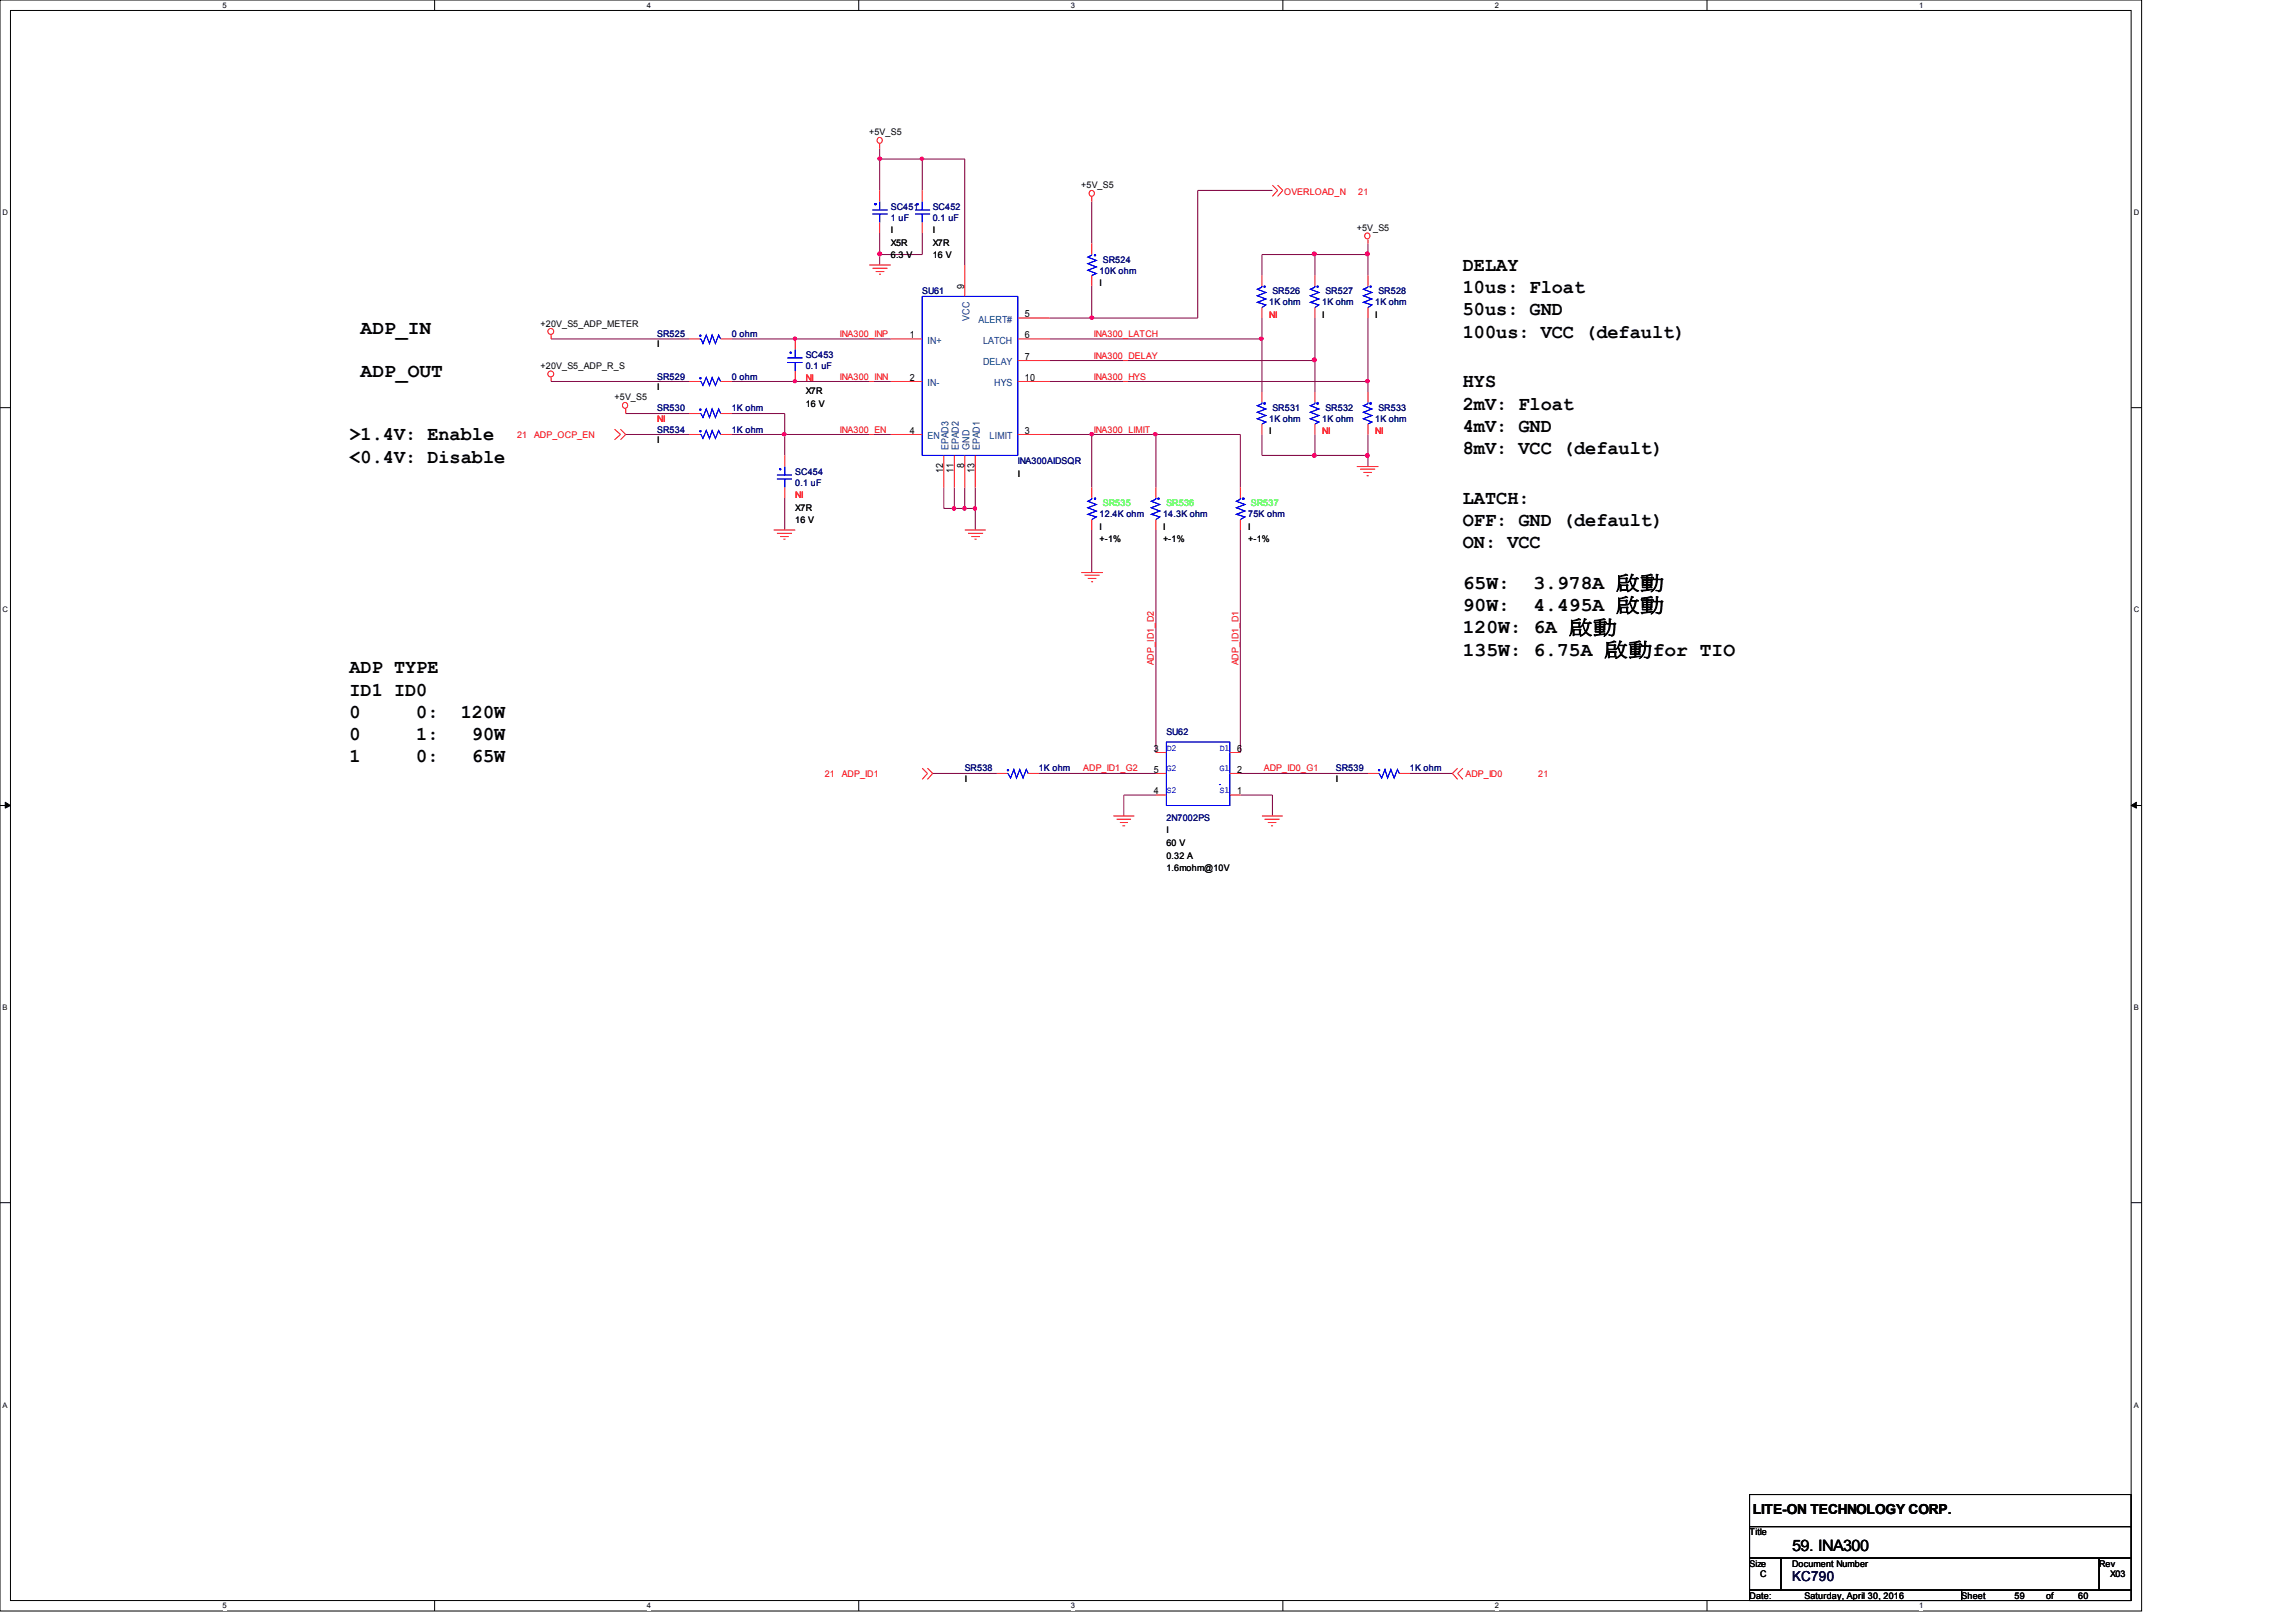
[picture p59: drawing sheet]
<svg xmlns="http://www.w3.org/2000/svg" width="297mm" height="210mm" viewBox="0 0 297 210" stroke-linecap="round" stroke-linejoin="round" font-family="sans-serif">
<defs><g id="words">
<g font-size="2.5">
<text x="189.2" y="35.1">DELAY</text>
<text x="189.2" y="37.9">10us: Float</text>
<text x="189.2" y="40.8">50us: GND</text>
<text x="46.7" y="43.3">ADP_IN</text>
<text x="189.2" y="43.7">100us: VCC (default)</text>
<text x="46.7" y="48.8">ADP_OUT</text>
<text x="189.2" y="50.1">HYS</text>
<text x="189.2" y="53">2mV: Float</text>
<text x="45.2" y="57">&gt;1.4V: Enable</text>
<text x="45.2" y="59.9">&lt;0.4V: Disable</text>
<text x="189.2" y="55.9">4mV: GND</text>
<text x="189.2" y="58.8">8mV: VCC (default)</text>
<text x="189.2" y="65.2">LATCH:</text>
<text x="189.2" y="68.1">OFF: GND (default)</text>
<text x="189.2" y="71">ON: VCC</text>
<text x="189.2" y="76.2">65W:</text>
<text x="198.4" y="76.2">3.978A 啟動</text>
<text x="189.2" y="79.1">90W:</text>
<text x="189.2" y="82">120W: 6A 啟動</text>
<text x="198.4" y="79.1">4.495A 啟動</text>
<text x="45.2" y="87.1">ADP TYPE</text>
<text x="189.2" y="84.8">135W: 6.75A 啟動for TIO</text>
<text x="45.2" y="90">ID1 ID0</text>
<text x="45.2" y="92.9">0</text>
<text x="45.2" y="95.8">0</text>
<text x="53.8" y="92.9">0:</text>
<text x="53.8" y="95.8">1:</text>
<text x="59.6" y="92.9">120W</text>
<text x="61" y="95.8">90W</text>
<text x="45.2" y="98.6">1</text>
<text x="53.8" y="98.6">0:</text>
<text x="61" y="98.6">65W</text>
</g>
<text font-size="2" x="231.8" y="200.7">59. INA300</text>
<text font-size="1.8" x="226.7" y="195.9">LITE-ON TECHNOLOGY CORP.</text>
<text font-size="1.8" fill="#000040" x="231.8" y="204.6">KC790</text>
<g font-size="1.3">
<text x="124.7" y="37.4" transform="rotate(-90 124.7 37.4)">9</text>
<text x="132.6" y="41.1">5</text>
<text x="117.7" y="43.8">1</text>
<text x="132.6" y="43.8">6</text>
<text x="132.6" y="46.6">7</text>
<text x="117.7" y="49.3">2</text>
<text x="132.6" y="49.3">10</text>
<text x="117.7" y="56.1">4</text>
<text x="132.6" y="56.1">3</text>
<text x="122" y="61.2" transform="rotate(-90 122 61.2)">12</text>
<text x="123.4" y="61.2" transform="rotate(-90 123.4 61.2)">11</text>
<text x="124.7" y="60.5" transform="rotate(-90 124.7 60.5)">8</text>
<text x="126.1" y="61.2" transform="rotate(-90 126.1 61.2)">13</text>
<text x="149.3" y="100">5</text>
<text x="149.3" y="97.3">3</text>
<text x="160" y="97.3">6</text>
<text x="160" y="100">2</text>
<text x="149.3" y="102.8">4</text>
<text x="160" y="102.8">1</text>
</g>
<g font-size="1.3" fill="#004080">
<text x="125.4" y="41.5" transform="rotate(-90 125.4 41.5)">VCC</text>
<text x="126.6" y="41.7">ALERT#</text>
<text x="120" y="44.4">IN+</text>
<text x="127.2" y="44.4">LATCH</text>
<text x="127.2" y="47.2">DELAY</text>
<text x="120" y="50">IN-</text>
<text x="128.6" y="50">HYS</text>
<text x="120" y="56.8">EN</text>
<text x="122.7" y="58.3" transform="rotate(-90 122.7 58.3)">EPAD3</text>
<text x="124" y="58.3" transform="rotate(-90 124 58.3)">EPAD2</text>
<text x="125.4" y="58.3" transform="rotate(-90 125.4 58.3)">GND</text>
<text x="126.7" y="58.3" transform="rotate(-90 126.7 58.3)">EPAD1</text>
<text x="128" y="56.8">LIMIT</text>
</g>
<g font-size="1.2">
<text x="112.4" y="17.5">+5V_S5</text>
<text x="139.9" y="24.4">+5V_S5</text>
<text x="175.5" y="29.9">+5V_S5</text>
<text x="115.2" y="30.1">I</text>
<text x="115.2" y="31.8">X5R</text>
<text x="115.2" y="33.4">6.3 V</text>
<text x="120.6" y="30.1">I</text>
<text x="120.6" y="31.8">X7R</text>
<text x="120.6" y="33.4">16 V</text>
<text x="142.2" y="37">I</text>
<text x="171" y="41.1">I</text>
<text x="177.9" y="41.1">I</text>
<text x="69.9" y="42.2">+20V_S5_ADP_METER</text>
<text x="69.9" y="47.8">+20V_S5_ADP_R_S</text>
<text x="85" y="45">I</text>
<text x="79.5" y="51.8">+5V_S5</text>
<text x="85" y="50.5">I</text>
<text x="104.2" y="51">X7R</text>
<text x="104.2" y="52.7">16 V</text>
<text x="85" y="57.3">I</text>
<text x="164.2" y="56.2">I</text>
<text x="131.7" y="61.7">I</text>
<text x="102.9" y="66.1">X7R</text>
<text x="102.9" y="67.7">16 V</text>
<text x="142.2" y="68.6">I</text>
<text x="142.2" y="70.2">+-1%</text>
<text x="150.5" y="68.6">I</text>
<text x="150.5" y="70.2">+-1%</text>
<text x="161.5" y="68.6">I</text>
<text x="161.5" y="70.2">+-1%</text>
<text x="124.8" y="101.2">I</text>
<text x="172.8" y="101.2">I</text>
<text x="150.9" y="107.8">I</text>
<text x="150.9" y="109.5">60 V</text>
<text x="150.9" y="111.1">0.32 A</text>
<text x="150.9" y="112.7">1.6mohm@10V</text>
<text x="226.3" y="198.6">Title</text>
<text x="226.3" y="202.7">Size</text>
<text x="231.8" y="202.7">Document Number</text>
<text x="271.5" y="202.7">Rev</text>
<text x="226.3" y="206.8">Date:</text>
<text x="227.7" y="204">C</text>
<text x="233.4" y="206.8">Saturday, April 30, 2016</text>
<text x="253.7" y="206.8">Sheet</text>
<text x="260.6" y="206.8">59</text>
<text x="264.7" y="206.8">of</text>
<text x="268.8" y="206.8">60</text>
<text x="273" y="204">X03</text>
</g>
<g font-size="1.2" fill="#000080">
<text x="115.2" y="27.2">SC451</text>
<text x="115.2" y="28.5">1 uF</text>
<text x="120.6" y="27.2">SC452</text>
<text x="120.6" y="28.5">0.1 uF</text>
<text x="142.2" y="35.4">10K ohm</text>
<text x="142.7" y="34">SR524</text>
<text x="119.3" y="38.1">SU61</text>
<text x="164.2" y="39.5">1K ohm</text>
<text x="164.6" y="38.1">SR526</text>
<text x="171" y="39.5">1K ohm</text>
<text x="171.4" y="38.1">SR527</text>
<text x="177.9" y="39.5">1K ohm</text>
<text x="178.3" y="38.1">SR528</text>
<text x="85" y="43.6">SR525</text>
<text x="94.7" y="43.6">0 ohm</text>
<text x="104.2" y="46.3">SC453</text>
<text x="104.2" y="47.8">0.1 uF</text>
<text x="85" y="49.1">SR529</text>
<text x="85" y="53.2">SR530</text>
<text x="94.7" y="49.1">0 ohm</text>
<text x="94.7" y="53.2">1K ohm</text>
<text x="164.6" y="53.2">SR531</text>
<text x="171.4" y="53.2">SR532</text>
<text x="178.3" y="53.2">SR533</text>
<text x="85" y="56">SR534</text>
<text x="94.7" y="56">1K ohm</text>
<text x="164.2" y="54.6">1K ohm</text>
<text x="171" y="54.6">1K ohm</text>
<text x="177.9" y="54.6">1K ohm</text>
<text x="102.9" y="61.5">SC454</text>
<text x="102.9" y="62.8">0.1 uF</text>
<text x="131.7" y="60">INA300AIDSQR</text>
<text x="142.2" y="66.9">12.4K ohm</text>
<text x="150.5" y="66.9">14.3K ohm</text>
<text x="161.5" y="66.9">75K ohm</text>
<text x="150.9" y="95.1">SU62</text>
<text x="124.8" y="99.8">SR538</text>
<text x="134.4" y="99.8">1K ohm</text>
<text x="172.8" y="99.8">SR539</text>
<text x="182.4" y="99.8">1K ohm</text>
<text x="150.9" y="106.2">2N7002PS</text>
</g>
<g font-size="1.2" fill="#f00">
<text x="166.1" y="25.2">OVERLOAD_N</text>
<text x="175.7" y="25.2">21</text>
<text x="164.2" y="41.1">NI</text>
<text x="108.6" y="43.6">INA300_INP</text>
<text x="141.5" y="46.4">INA300_DELAY</text>
<text x="141.5" y="43.6">INA300_LATCH</text>
<text x="104.2" y="49.4">NI</text>
<text x="108.6" y="49.1">INA300_INN</text>
<text x="141.5" y="49.1">INA300_HYS</text>
<text x="66.9" y="56.6">21</text>
<text x="69.1" y="56.6">ADP_OCP_EN</text>
<text x="85" y="54.6">NI</text>
<text x="108.6" y="56">INA300_EN</text>
<text x="141.5" y="56">INA300_LIMIT</text>
<text x="171" y="56.2">NI</text>
<text x="177.9" y="56.2">NI</text>
<text x="102.9" y="64.4">NI</text>
<text x="149.3" y="86.1" transform="rotate(-90 149.3 86.1)">ADP_ID1_D2</text>
<text x="160.2" y="86.1" transform="rotate(-90 160.2 86.1)">ADP_ID1_D1</text>
<text x="106.7" y="100.5">21</text>
<text x="108.9" y="100.5">ADP_ID1</text>
<text x="140.1" y="99.8">ADP_ID1_G2</text>
<text x="163.5" y="99.8">ADP_ID0_G1</text>
<text x="189.6" y="100.5">ADP_ID0</text>
<text x="199" y="100.5">21</text>
</g>
<g font-size="1.2" fill="#0f0">
<text x="142.7" y="65.5">SR535</text>
<text x="150.9" y="65.5">SR536</text>
<text x="161.8" y="65.5">SR537</text>
</g>
<g font-size="1.2" fill="#00f">
<text x="150.9" y="97.1">D2</text>
<text x="150.9" y="99.8">G2</text>
<text x="157.7" y="97.1">D1</text>
<text x="157.7" y="99.8">G1</text>
<text x="150.9" y="102.6">S2</text>
<text x="157.7" y="102.6">S1</text>
</g>
<g font-size="1">
<text x="28.8" y="1">5</text>
<text x="83.7" y="1">4</text>
<text x="138.5" y="1">3</text>
<text x="193.4" y="1">2</text>
<text x="248.2" y="1">1</text>
<text x=".3" y="27.9">D</text>
<text x="276" y="27.9">D</text>
<text x=".3" y="79.2">C</text>
<text x="276" y="79.2">C</text>
<text x=".3" y="130.7">B</text>
<text x="276" y="130.7">B</text>
<text x=".3" y="182.1">A</text>
<text x="276" y="182.1">A</text>
<text x="28.8" y="208.1">5</text>
<text x="83.7" y="208.1">4</text>
<text x="138.5" y="208.1">3</text>
<text x="193.4" y="208.1">2</text>
<text x="248.2" y="208.1">1</text>
</g>
</g></defs>
<path d="M0 0h277v208.4h-277zM1.4 1.4h274.3v205.7h-274.3z" fill="none" stroke="#000" stroke-width=".13"/>
<g fill="#fff">
<path d="M28.8 .2h.5v1.1h-.5z" fill-rule="evenodd"/>
<path d="M28.8 207.3h.5v1.1h-.5z" fill-rule="evenodd"/>
</g>
<path d="M56.2 0v1.4M56.2 207.1v1.3" fill="none" stroke="#000" stroke-width=".13"/>
<g fill="#fff">
<path d="M83.7 .2h.5v1.1h-.5z" fill-rule="evenodd"/>
<path d="M83.7 207.3h.5v1.1h-.5z" fill-rule="evenodd"/>
</g>
<path d="M111.1 0v1.4M111.1 207.1v1.3" fill="none" stroke="#000" stroke-width=".13"/>
<g fill="#fff">
<path d="M138.5 .2h.5v1.1h-.5z" fill-rule="evenodd"/>
<path d="M138.5 207.3h.5v1.1h-.5z" fill-rule="evenodd"/>
</g>
<path d="M165.9 0v1.4M165.9 207.1v1.3" fill="none" stroke="#000" stroke-width=".13"/>
<g fill="#fff">
<path d="M193.4 .2h.5v1.1h-.5z" fill-rule="evenodd"/>
<path d="M193.4 207.3h.5v1.1h-.5z" fill-rule="evenodd"/>
</g>
<path d="M220.8 0v1.4M220.8 207.1v1.3" fill="none" stroke="#000" stroke-width=".13"/>
<g fill="#fff">
<path d="M248.2 .2h.6v1.1h-.6z" fill-rule="evenodd"/>
<path d="M248.2 207.3h.6v1.1h-.6z" fill-rule="evenodd"/>
<path d="M.3 27h.6v1.1h-.6z" fill-rule="evenodd"/>
<path d="M276 27h.6v1.1h-.6z" fill-rule="evenodd"/>
<path d="M.3 78.4h.6v1.1h-.6z" fill-rule="evenodd"/>
<path d="M276 78.4h.6v1.1h-.6z" fill-rule="evenodd"/>
</g>
<path d="M0 52.7h1.4M275.7 52.7h1.3" fill="none" stroke="#000" stroke-width=".13"/>
<g fill="#fff">
<path d="M.3 129.9h.6v1.1h-.6z" fill-rule="evenodd"/>
<path d="M276 129.9h.6v1.1h-.6z" fill-rule="evenodd"/>
</g>
<path d="M0 104.2h1.4M275.7 104.2h1.3" fill="none" stroke="#000" stroke-width=".13"/>
<path d="M.7 103.8l.7 .4-.7 .4zM275.7 104.2l.7-.4v.8z" fill="#000" stroke="#000" stroke-width=".13"/>
<g fill="#fff">
<path d="M.3 181.3h.6v1.1h-.6z" fill-rule="evenodd"/>
<path d="M276 181.3h.6v1.1h-.6z" fill-rule="evenodd"/>
</g>
<path d="M0 155.6h1.4M275.7 155.6h1.3M226.3 193.4h49.4v4.1h-49.4zM226.3 197.5h49.4v4.1h-49.4zM226.3 201.6h4.1v4.1h-4.1zM226.3 205.7h27.4v1.4h-27.4zM230.4 201.6h41.1v4.1h-41.1zM253.7 205.7h22v1.4h-22zM271.5 201.6h4.2v4.1h-4.2z" fill="none" stroke="#000" stroke-width=".13"/>
<g fill="none" stroke="#800040" stroke-width=".13">
<path d="M113.8 19.2v1.4M113.8 32.9v1.4M113.8 20.6v4M113.8 30.1v2.8M113.8 20.6h5.5M119.3 20.6v4M119.3 30.1v2.8h-5.5M119.3 20.6h5.5v13.7M141.2 37v4.1M141.2 26.1v5.4M164.6 24.6h-9.7v16.5h-13.7M170.1 32.9h-6.9v2.7"/>
<path d="M170.1 32.9v2.7M170.1 32.9h6.9M177 31.5v1.4M177 32.9v2.7M71.3 43.9h17.9M71.3 49.4h17.9M80.9 53.5h8.3M80.9 56.2h8.3M94.7 43.9h20.5M94.7 49.4h20.5M94.7 53.5h6.8v2.7M94.7 56.2h6.8"/>
<path d="M101.5 56.2v2.7M101.5 56.2h13.7M135.8 46.7h34.3M135.8 49.4h41.2M135.8 43.9h27.4M135.8 56.2h5.4M135.8 41.1h5.4M141.2 56.2v6.9M141.2 56.2h8.3M149.5 56.2h10.9v6.9M149.5 56.2v6.9M163.2 43.9v6.8"/>
<path d="M163.2 56.2v2.7h6.9M163.2 41.1v2.8M170.1 46.7v4M170.1 58.9h6.9M170.1 56.2v2.7M170.1 41.1v5.6M177 49.4v1.3M177 41.1v8.3M177 58.9v1.5M177 56.2v2.7M101.5 64.4v4.2M122.1 63.1v2.7h1.3"/>
<path d="M123.4 65.8h1.4M123.4 63.1v2.7M124.8 65.8h1.4M124.8 63.1v2.7M126.2 65.8v2.8M126.2 63.1v2.7M141.2 68.6v5.5M149.5 68.6v28.8M160.4 68.6v28.8M120.6 100.1h8.3M134.4 100.1h15.1M149.5 102.9h-4.1v2.7"/>
<path d="M160.4 102.9h4.2v2.7M160.4 100.1h16.6M182.4 100.1h5.5"/>
</g>
<g fill="#f0f" stroke="#f0f" stroke-width=".13">
<path d="M141 56h.4l.1 .2-.1 .1h-.4v-.1z" fill-rule="evenodd"/>
<path d="M101.3 56h.3l.1 .2-.1 .1h-.3l-.1-.1z" fill-rule="evenodd"/>
<path d="M141 41h.4l.1 .1-.1 .2h-.4v-.2z" fill-rule="evenodd"/>
<path d="M176.7 49.2h.3l.1 .1-.1 .2h-.3l-.1-.2z" fill-rule="evenodd"/>
<path d="M113.6 20.4h.4v.1v.2h-.4l-.1-.2z" fill-rule="evenodd"/>
<path d="M149.3 56h.3l.1 .2-.1 .1h-.3l-.1-.1z" fill-rule="evenodd"/>
<path d="M163 43.7h.3l.1 .1-.1 .2h-.3l-.1-.2z" fill-rule="evenodd"/>
<path d="M141 56h.4l.1 .2-.1 .1h-.4v-.1z" fill-rule="evenodd"/>
<path d="M101.3 56h.3l.1 .2-.1 .1h-.3l-.1-.1z" fill-rule="evenodd"/>
<path d="M141 41h.4l.1 .1-.1 .2h-.4v-.2z" fill-rule="evenodd"/>
<path d="M176.7 49.2h.3l.1 .1-.1 .2h-.3l-.1-.2z" fill-rule="evenodd"/>
<path d="M113.6 20.4h.4v.1v.2h-.4l-.1-.2z" fill-rule="evenodd"/>
<path d="M149.3 56h.3l.1 .2-.1 .1h-.3l-.1-.1z" fill-rule="evenodd"/>
<path d="M163 43.7h.3l.1 .1-.1 .2h-.3l-.1-.2z" fill-rule="evenodd"/>
<circle cx="170" cy="46.6" r=".25"/>
<circle cx="176.9" cy="32.9" r=".25"/>
<circle cx="170" cy="32.9" r=".25"/>
<circle cx="119.3" cy="20.5" r=".21"/>
<circle cx="124.7" cy="65.8" r=".24"/>
<circle cx="126.1" cy="65.8" r=".24"/>
<circle cx="123.4" cy="65.8" r=".24"/>
<circle cx="102.8" cy="43.8" r=".21"/>
<circle cx="113.8" cy="32.9" r=".25"/>
<circle cx="102.8" cy="49.3" r=".21"/>
<circle cx="176.9" cy="58.9" r=".25"/>
<circle cx="170" cy="58.9" r=".25"/>
</g>
<g fill="none" stroke="#f00" stroke-width=".13">
<path d="M113.8 18.6v.6M112.4 34.3h2.8M112.9 34.7h1.9M113.3 35.1h1.1M113.7 35.5h.3M113.8 24.6v1.5M113.8 28.8v1.3M119.3 24.6v1.5M119.3 28.8v1.3M124.8 34.3v4.1M141.2 25.5v.6M141.2 31.5v1.4"/>
<path d="M141.2 35.6v1.4M163.2 35.6v1.4M163.2 39.8v1.3M164.6 24l.7 .6-.7 .8M165.3 24l.6 .6-.6 .8M170.1 35.6v1.4M170.1 39.8v1.3M177 31v.5M177 35.6v1.4M177 39.8v1.3M71.3 43.3v.6M71.3 48.9v.5"/>
<path d="M79.5 55.5l.8 .7-.8 .7M80.3 55.5l.6 .7-.6 .7M80.9 52.9v.6M89.2 43.9h1.3M89.2 49.4h1.3M89.2 56.2h1.3M89.2 53.5h1.3M93.2 43.9h1.5M93.2 49.4h1.5M93.2 56.2h1.5M93.2 53.5h1.5M101.5 58.9v1.5"/>
<path d="M102.9 43.9v1.3M102.9 48v1.4M115.2 43.9h4.1M115.2 49.4h4.1M115.2 56.2h4.1M122.1 58.9v4.2M123.4 58.9v4.2M124.8 58.9v4.2M126.2 58.9v4.2M131.7 43.9h4.1M131.7 49.4h4.1M131.7 56.2h4.1"/>
<path d="M131.7 41.1h4.1M131.7 46.7h4.1M163.2 50.7v1.4M163.2 54.9v1.3M170.1 50.7v1.4M170.1 54.9v1.3M177 50.7v1.4M177 54.9v1.3M100.1 68.6h2.8M100.5 69h1.9M100.9 69.4h1.1M101.3 69.8h.3"/>
<path d="M101.5 63.1v1.3M124.8 68.6h2.7M125.2 69h2M125.6 69.4h1.1M126.1 69.8h.2M139.9 74.1h2.8M140.3 74.4h1.9M140.7 74.8h1.1M141.1 75.3h.3M141.2 63.1v1.3M141.2 67.2v1.4M149.5 63.1v1.3"/>
<path d="M149.5 67.2v1.4M160.4 63.1v1.3M160.4 67.2v1.4M175.5 60.4h2.8M175.9 60.7h2M176.4 61.1h1.1M176.8 61.6h.2M119.3 99.4l.7 .7-.7 .7M120 99.4l.6 .7-.6 .7M149.5 97.4h1.4M159.1 97.4h1.3M188.6 99.4l-.7 .7 .7 .7"/>
<path d="M189.2 99.4l-.6 .7 .6 .7M128.9 100.1h1.4M133 100.1h1.4M144 105.6h2.7M144.4 106h1.9M144.9 106.4h1M145.2 106.8h.3M149.5 100.1h1.4M149.5 102.9h1.4M159.1 100.1h1.3M159.1 102.9h1.3M163.2 105.6h2.7"/>
<path d="M163.6 106h1.9M164 106.4h1.1M164.4 106.8h.3M177 100.1h1.3M181 100.1h1.4"/>
<circle cx="113.8" cy="18.2" r=".36"/>
<circle cx="141.2" cy="25" r=".36"/>
<circle cx="176.8" cy="30.5" r=".36"/>
<circle cx="71.2" cy="48.4" r=".38"/>
<circle cx="71.2" cy="42.9" r=".38"/>
<circle cx="80.8" cy="52.5" r=".36"/>
</g>
<g fill="none" stroke="#00f" stroke-width=".13">
<path d="M112.9 27.2h1.9M112.9 27.7h1.9M113.8 27.7v1.1M113.8 26.1v1.1M118.4 27.7h1.9M118.4 27.2h1.9M119.3 27.7v1.1M119.3 26.1v1.1M119.3 38.4h12.4v20.5h-12.4zM141.2 32.9v.1l-.5 .3 1.1 .4-1.1 .4 1.1 .4-1.1 .5 1.1 .4-.6 .2M163.2 37v.2l-.6 .2 1.1 .4-1.1 .5 1.1 .4-1.1 .4 1.1 .4-.5 .3M170.1 37v.2l-.6 .2 1.1 .4-1.1 .5 1.1 .4-1.1 .4 1.1 .4-.5 .3"/>
<path d="M177 37v.2l-.6 .2 1.1 .4-1.1 .5 1.1 .4-1.1 .4 1.1 .4-.5 .3M90.5 43.9h.2l.2 .6 .5-1.2 .4 1.2 .3-1.2 .4 1.2 .5-1.2 .2 .6M90.5 49.4h.2l.2 .5 .5-1 .4 1 .3-1 .4 1 .5-1 .2 .5M90.5 56.2h.2l.2 .5 .5-1 .4 1 .3-1 .4 1 .5-1 .2 .5M90.5 53.5h.2l.2 .5 .5-1.1 .4 1.1 .3-1.1 .4 1.1 .5-1.1 .2 .6M101.9 46.3h1.9M101.9 46.9h1.9M102.9 46.9v1.1M102.9 45.2v1.1M163.2 52.1v.1l-.6 .3 1.1 .4-1.1 .4 1.1 .5-1.1 .4 1.1 .4-.5 .3M170.1 52.1v.1l-.6 .3 1.1 .4-1.1 .4 1.1 .5-1.1 .4 1.1 .4-.5 .3M177 52.1v.1l-.6 .3 1.1 .4-1.1 .4 1.1 .5-1.1 .4 1.1 .4-.5 .3"/>
<path d="M100.5 61.5h1.9M100.5 62h1.9M101.5 62v1.1M101.5 60.4v1.1M141.2 64.4v.2l-.5 .3 1.1 .4-1.1 .4 1.1 .4-1.1 .4 1.1 .4-.6 .3M149.5 64.4v.2l-.6 .3 1.1 .4-1.1 .4 1.1 .4-1.1 .4 1.1 .4-.5 .3M160.4 64.4v.2l-.5 .3 1.1 .4-1.1 .4 1.1 .4-1.1 .4 1.1 .4-.6 .3M150.9 96h8.2v8.2h-8.2zM130.3 100.1h.1l.3 .6 .4-1.1 .4 1.1 .4-1.1 .4 1.1 .5-1.1 .2 .5M157.7 101.5h.1M178.3 100.1h.1l.3 .6 .5-1.1 .3 1.1 .4-1.1 .4 1.1 .5-1.1 .2 .5"/>
</g>
<g fill="#00f" stroke="#00f" stroke-width=".13">
<path d="M160.7 64.5h.3l-.2 .1z" fill-rule="evenodd"/>
<path d="M160.7 64.5h.3l-.2 .1z" fill-rule="evenodd"/>
<path d="M163.5 52.1h.1v.2z" fill-rule="evenodd"/>
<path d="M163.5 52.1h.1v.2z" fill-rule="evenodd"/>
<path d="M113.2 26.4h.2l-.2 .1z" fill-rule="evenodd"/>
<path d="M113.2 26.4h.2l-.2 .1z" fill-rule="evenodd"/>
<path d="M170.4 52.1h.1l-.1 .2z" fill-rule="evenodd"/>
<path d="M170.4 52.1h.1l-.1 .2z" fill-rule="evenodd"/>
<path d="M177.2 52.1h.2l-.1 .2z" fill-rule="evenodd"/>
<path d="M177.2 52.1h.2l-.1 .2z" fill-rule="evenodd"/>
<circle cx="100.9" cy="60.7" r=".08"/>
<circle cx="141.6" cy="33" r=".08"/>
<circle cx="90.6" cy="43.4" r=".08"/>
<circle cx="149.9" cy="64.5" r=".08"/>
<circle cx="90.6" cy="48.9" r=".08"/>
<circle cx="141.6" cy="64.5" r=".08"/>
<circle cx="130.4" cy="99.7" r=".08"/>
<circle cx="163.6" cy="37.1" r=".08"/>
<circle cx="118.7" cy="26.4" r=".08"/>
<circle cx="170.4" cy="37.1" r=".08"/>
<circle cx="102.3" cy="45.6" r=".08"/>
<circle cx="90.6" cy="55.8" r=".08"/>
<circle cx="177.3" cy="37.1" r=".08"/>
<circle cx="178.4" cy="99.7" r=".08"/>
<circle cx="90.6" cy="53" r=".08"/>
</g>
<use href="#words"/>
</svg>
